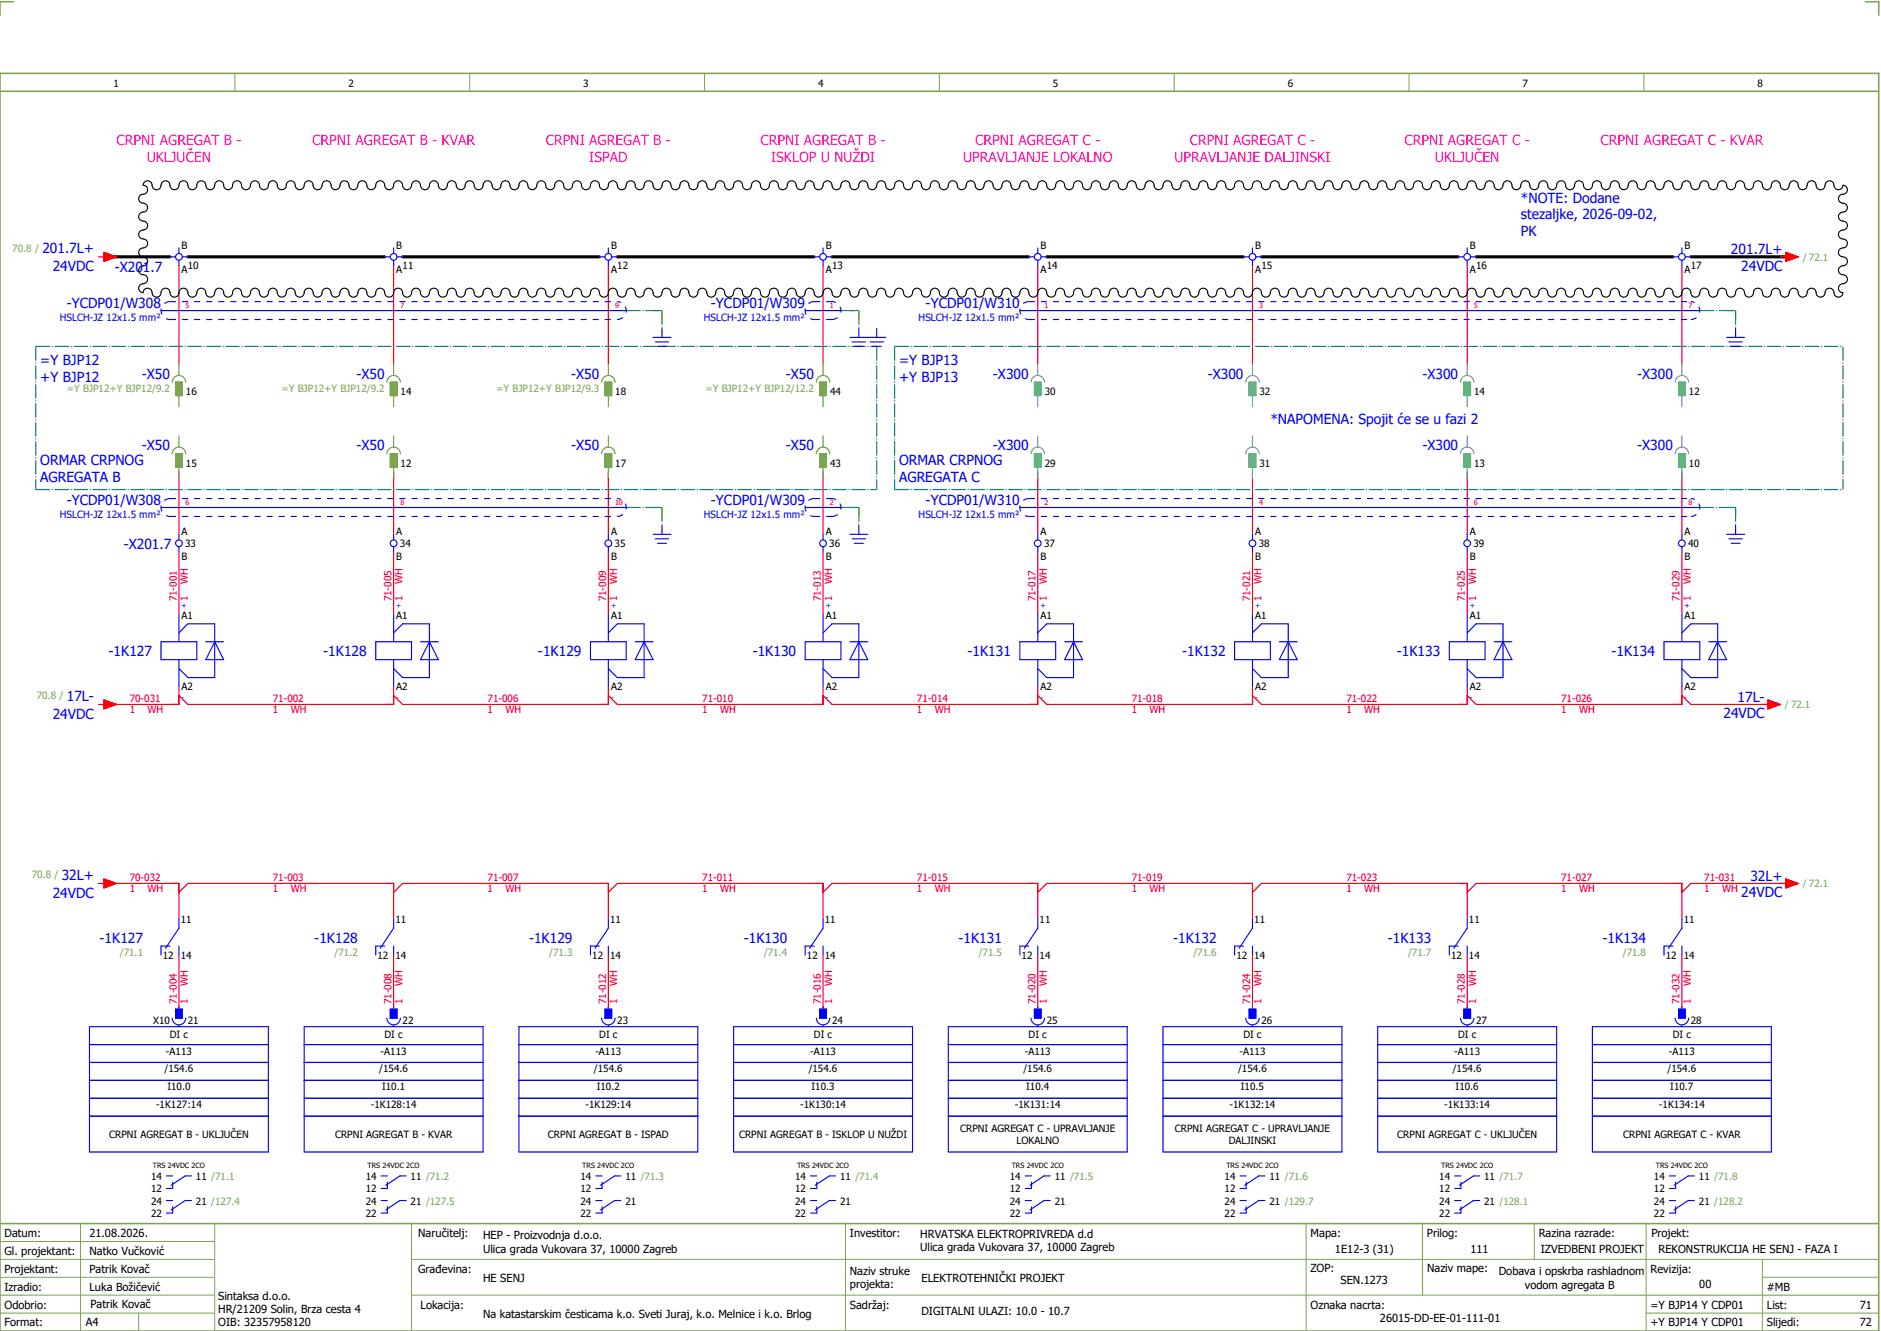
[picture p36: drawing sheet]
<svg xmlns="http://www.w3.org/2000/svg" width="421mm" height="297mm" viewBox="0 0 421 297" stroke-linecap="round" stroke-linejoin="round" font-family="sans-serif">
<defs><g id="words">
<g font-size="3.1" fill="#f0f">
<text x="26" y="32.5">CRPNI AGREGAT B -</text>
<text x="69.8" y="32.5">CRPNI AGREGAT B - KVAR</text>
<text x="122" y="32.5">CRPNI AGREGAT B -</text>
<text x="170" y="32.5">CRPNI AGREGAT B -</text>
<text x="218" y="32.5">CRPNI AGREGAT C -</text>
<text x="266" y="32.5">CRPNI AGREGAT C -</text>
<text x="314" y="32.5">CRPNI AGREGAT C -</text>
<text x="357.8" y="32.5">CRPNI AGREGAT C - KVAR</text>
<text x="32.8" y="36.3">UKLJUČEN</text>
<text x="131.7" y="36.3">ISPAD</text>
<text x="172.4" y="36.3">ISKLOP U NUŽDI</text>
<text x="215.3" y="36.3">UPRAVLJANJE LOKALNO</text>
<text x="262.5" y="36.3">UPRAVLJANJE DALJINSKI</text>
<text x="320.8" y="36.3">UKLJUČEN</text>
</g>
<g font-size="3.1" fill="#00f">
<text x="340" y="45.3">*NOTE: Dodane</text>
<text x="340" y="49">stezaljke, 2026-09-02,</text>
<text x="340" y="52.8">PK</text>
<text x="9.5" y="56.6">201.7L+</text>
<text x="387" y="56.8">201.7L+</text>
<text x="11.8" y="60.6">24VDC</text>
<text x="25.6" y="60.7">-X201.7</text>
<text x="389.3" y="60.5">24VDC</text>
<text x="14.9" y="68.8">-YCDP01/W308</text>
<text x="158.9" y="68.8">-YCDP01/W309</text>
<text x="206.9" y="68.8">-YCDP01/W310</text>
<text x="9" y="81.5">=Y BJP12</text>
<text x="201" y="81.5">=Y BJP13</text>
<text x="9" y="85.3">+Y BJP12</text>
<text x="31.7" y="84.6">-X50</text>
<text x="79.7" y="84.6">-X50</text>
<text x="127.7" y="84.6">-X50</text>
<text x="175.7" y="84.6">-X50</text>
<text x="201" y="85.3">+Y BJP13</text>
<text x="222" y="84.6">-X300</text>
<text x="270" y="84.6">-X300</text>
<text x="318" y="84.6">-X300</text>
<text x="366" y="84.6">-X300</text>
<text x="284" y="94.8">*NAPOMENA: Spojit će se u fazi 2</text>
<text x="31.7" y="100.6">-X50</text>
<text x="79.7" y="100.6">-X50</text>
<text x="127.7" y="100.6">-X50</text>
<text x="175.7" y="100.6">-X50</text>
<text x="222" y="100.6">-X300</text>
<text x="318" y="100.6">-X300</text>
<text x="366" y="100.6">-X300</text>
<text x="9" y="104">ORMAR CRPNOG</text>
<text x="9" y="107.8">AGREGATA B</text>
<text x="201" y="104">ORMAR CRPNOG</text>
<text x="201" y="107.8">AGREGATA C</text>
<text x="14.9" y="112.8">-YCDP01/W308</text>
<text x="158.9" y="112.8">-YCDP01/W309</text>
<text x="206.9" y="112.8">-YCDP01/W310</text>
<text x="27.6" y="122.6">-X201.7</text>
<text x="24.3" y="146.6">-1K127</text>
<text x="72.3" y="146.6">-1K128</text>
<text x="120.3" y="146.6">-1K129</text>
<text x="168.3" y="146.6">-1K130</text>
<text x="216.3" y="146.6">-1K131</text>
<text x="264.3" y="146.6">-1K132</text>
<text x="312.3" y="146.6">-1K133</text>
<text x="360.3" y="146.6">-1K134</text>
<text x="11.8" y="160.6">24VDC</text>
<text x="14.9" y="156.6">17L-</text>
<text x="385.3" y="160.5">24VDC</text>
<text x="388.4" y="156.8">17L-</text>
<text x="13.8" y="196.6">32L+</text>
<text x="391.3" y="196.8">32L+</text>
<text x="11.8" y="200.6">24VDC</text>
<text x="389.3" y="200.5">24VDC</text>
<text x="22.3" y="210.6">-1K127</text>
<text x="70.3" y="210.6">-1K128</text>
<text x="118.3" y="210.6">-1K129</text>
<text x="166.3" y="210.6">-1K130</text>
<text x="214.3" y="210.6">-1K131</text>
<text x="262.3" y="210.6">-1K132</text>
<text x="310.3" y="210.6">-1K133</text>
<text x="358.3" y="210.6">-1K134</text>
</g>
<g font-size="2.5">
<text x="1" y="276.4">Datum:</text>
<text x="1" y="280.4">Gl. projektant:</text>
<text x="20" y="276.4">21.08.2026.</text>
<text x="20" y="280.4">Natko Vučković</text>
<text x="93.5" y="276.4">Naručitelj:</text>
<text x="108" y="276.9">HEP - Proizvodnja d.o.o.</text>
<text x="108" y="279.9">Ulica grada Vukovara 37, 10000 Zagreb</text>
<text x="190" y="276.4">Investitor:</text>
<text x="205.7" y="276.6">HRVATSKA ELEKTROPRIVREDA d.d</text>
<text x="205.7" y="279.6">Ulica grada Vukovara 37, 10000 Zagreb</text>
<text x="293" y="276.4">Mapa:</text>
<text x="298.4" y="279.9">1E12-3 (31)</text>
<text x="319" y="276.4">Prilog:</text>
<text x="328.7" y="279.9">111</text>
<text x="344" y="276.4">Razina razrade:</text>
<text x="344.4" y="279.9">IZVEDBENI PROJEKT</text>
<text x="369.2" y="276.3">Projekt:</text>
<text x="370.8" y="279.9">REKONSTRUKCIJA HE SENJ - FAZA I</text>
<text x="1" y="284.4">Projektant:</text>
<text x="20" y="284.4">Patrik Kovač</text>
<text x="93.5" y="284.4">Građevina:</text>
<text x="108" y="286.4">HE SENJ</text>
<text x="190" y="284.9">Naziv struke</text>
<text x="190" y="287.9">projekta:</text>
<text x="206" y="286.5">ELEKTROTEHNIČKI PROJEKT</text>
<text x="293" y="284.3">ZOP:</text>
<text x="299.7" y="286.9">SEN.1273</text>
<text x="319" y="284.3">Naziv mape:</text>
<text x="335.1" y="285">Dobava i opskrba rashladnom</text>
<text x="340.9" y="288">vodom agregata B</text>
<text x="369" y="284.4">Revizija:</text>
<text x="379.9" y="287.9">00</text>
<text x="1" y="288.4">Izradio:</text>
<text x="1" y="292.4">Odobrio:</text>
<text x="20" y="288.4">Luka Božičević</text>
<text x="20.2" y="292.3">Patrik Kovač</text>
<text x="48.8" y="290.4">Sintaksa d.o.o.</text>
<text x="48.8" y="293.4">HR/21209 Solin, Brza cesta 4</text>
<text x="94" y="292.4">Lokacija:</text>
<text x="190" y="292.4">Sadržaj:</text>
<text x="206" y="293.9">DIGITALNI ULAZI: 10.0 - 10.7</text>
<text x="293" y="292.4">Oznaka nacrta:</text>
<text x="369" y="292.4">=Y BJP14 Y CDP01</text>
<text x="395" y="292.4">List:</text>
<text x="395" y="288.4">#MB</text>
<text x="415.8" y="292.4">71</text>
<text x="1" y="296.4">Format:</text>
<text x="19.2" y="296.4">A4</text>
<text x="48.8" y="296.4">OIB: 32357958120</text>
<text x="108" y="294.4">Na katastarskim česticama k.o. Sveti Juraj, k.o. Melnice i k.o. Brlog</text>
<text x="308.5" y="295.4">26015-DD-EE-01-111-01</text>
<text x="369" y="296.4">+Y BJP14 Y CDP01</text>
<text x="395" y="296.4">Slijedi:</text>
<text x="415.8" y="296.4">72</text>
</g>
<g font-size="2.2">
<text x="25.4" y="19.4">1</text>
<text x="77.9" y="19.4">2</text>
<text x="130.4" y="19.4">3</text>
<text x="182.9" y="19.4">4</text>
<text x="235.4" y="19.4">5</text>
<text x="287.9" y="19.4">6</text>
<text x="340.4" y="19.4">7</text>
<text x="392.9" y="19.4">8</text>
<text x="40.6" y="55.5">B</text>
<text x="88.6" y="55.5">B</text>
<text x="136.6" y="55.5">B</text>
<text x="184.6" y="55.5">B</text>
<text x="232.6" y="55.5">B</text>
<text x="280.6" y="55.5">B</text>
<text x="328.6" y="55.5">B</text>
<text x="376.6" y="55.5">B</text>
<text x="40.6" y="60.9">A</text>
<text x="42" y="60">10</text>
<text x="88.6" y="60.9">A</text>
<text x="90" y="60">11</text>
<text x="136.6" y="60.9">A</text>
<text x="138" y="60">12</text>
<text x="184.6" y="60.9">A</text>
<text x="186" y="60">13</text>
<text x="232.6" y="60.9">A</text>
<text x="234" y="60">14</text>
<text x="280.6" y="60.9">A</text>
<text x="282" y="60">15</text>
<text x="328.6" y="60.9">A</text>
<text x="330" y="60">16</text>
<text x="376.6" y="60.9">A</text>
<text x="378" y="60">17</text>
<text x="41.6" y="88.3">16</text>
<text x="89.6" y="88.3">14</text>
<text x="137.6" y="88.3">18</text>
<text x="185.6" y="88.3">44</text>
<text x="233.6" y="88.3">30</text>
<text x="281.6" y="88.3">32</text>
<text x="329.6" y="88.3">14</text>
<text x="377.6" y="88.3">12</text>
<text x="41.6" y="104.3">15</text>
<text x="89.6" y="104.3">12</text>
<text x="137.6" y="104.3">17</text>
<text x="185.6" y="104.3">43</text>
<text x="233.6" y="104.3">29</text>
<text x="281.6" y="104.3">31</text>
<text x="329.6" y="104.3">13</text>
<text x="377.6" y="104.3">10</text>
<text x="40.6" y="119.5">A</text>
<text x="88.6" y="119.5">A</text>
<text x="136.6" y="119.5">A</text>
<text x="184.6" y="119.5">A</text>
<text x="232.6" y="119.5">A</text>
<text x="280.6" y="119.5">A</text>
<text x="328.6" y="119.5">A</text>
<text x="376.6" y="119.5">A</text>
<text x="40.6" y="125">B</text>
<text x="41.4" y="122.3">33</text>
<text x="88.6" y="125">B</text>
<text x="89.4" y="122.3">34</text>
<text x="136.6" y="125">B</text>
<text x="137.4" y="122.3">35</text>
<text x="184.6" y="125">B</text>
<text x="185.4" y="122.3">36</text>
<text x="232.6" y="125">B</text>
<text x="233.4" y="122.3">37</text>
<text x="280.6" y="125">B</text>
<text x="281.4" y="122.3">38</text>
<text x="328.6" y="125">B</text>
<text x="329.4" y="122.3">39</text>
<text x="376.6" y="125">B</text>
<text x="377.4" y="122.3">40</text>
<text x="40.6" y="138.3">A1</text>
<text x="88.6" y="138.3">A1</text>
<text x="136.6" y="138.3">A1</text>
<text x="184.6" y="138.3">A1</text>
<text x="232.6" y="138.3">A1</text>
<text x="280.6" y="138.3">A1</text>
<text x="328.6" y="138.3">A1</text>
<text x="376.6" y="138.3">A1</text>
<text x="40.6" y="154.2">A2</text>
<text x="88.6" y="154.2">A2</text>
<text x="136.6" y="154.2">A2</text>
<text x="184.6" y="154.2">A2</text>
<text x="232.6" y="154.2">A2</text>
<text x="280.6" y="154.2">A2</text>
<text x="328.6" y="154.2">A2</text>
<text x="376.6" y="154.2">A2</text>
<text x="40.4" y="206.3">11</text>
<text x="88.4" y="206.3">11</text>
<text x="136.4" y="206.3">11</text>
<text x="184.4" y="206.3">11</text>
<text x="232.4" y="206.3">11</text>
<text x="280.4" y="206.3">11</text>
<text x="328.4" y="206.3">11</text>
<text x="376.4" y="206.3">11</text>
<text x="36.4" y="214.2">12</text>
<text x="40.4" y="214.2">14</text>
<text x="84.4" y="214.2">12</text>
<text x="88.4" y="214.2">14</text>
<text x="132.4" y="214.2">12</text>
<text x="136.4" y="214.2">14</text>
<text x="180.4" y="214.2">12</text>
<text x="184.4" y="214.2">14</text>
<text x="228.4" y="214.2">12</text>
<text x="232.4" y="214.2">14</text>
<text x="276.4" y="214.2">12</text>
<text x="280.4" y="214.2">14</text>
<text x="324.4" y="214.2">12</text>
<text x="328.4" y="214.2">14</text>
<text x="372.4" y="214.2">12</text>
<text x="376.4" y="214.2">14</text>
<text x="34.3" y="228.7">X10</text>
<text x="38" y="231.8">DI c</text>
<text x="42" y="228.7">21</text>
<text x="86" y="231.8">DI c</text>
<text x="90" y="228.7">22</text>
<text x="134" y="231.8">DI c</text>
<text x="138" y="228.7">23</text>
<text x="182" y="231.8">DI c</text>
<text x="186" y="228.7">24</text>
<text x="230" y="231.8">DI c</text>
<text x="234" y="228.7">25</text>
<text x="278" y="231.8">DI c</text>
<text x="282" y="228.7">26</text>
<text x="326" y="231.8">DI c</text>
<text x="330" y="228.7">27</text>
<text x="374" y="231.8">DI c</text>
<text x="378" y="228.7">28</text>
<text x="36.8" y="239.6">/154.6</text>
<text x="37.1" y="235.6">-A113</text>
<text x="84.8" y="239.6">/154.6</text>
<text x="85.1" y="235.6">-A113</text>
<text x="132.8" y="239.6">/154.6</text>
<text x="133.1" y="235.6">-A113</text>
<text x="180.8" y="239.6">/154.6</text>
<text x="181.1" y="235.6">-A113</text>
<text x="228.8" y="239.6">/154.6</text>
<text x="229.1" y="235.6">-A113</text>
<text x="276.8" y="239.6">/154.6</text>
<text x="277.1" y="235.6">-A113</text>
<text x="324.8" y="239.6">/154.6</text>
<text x="325.1" y="235.6">-A113</text>
<text x="372.8" y="239.6">/154.6</text>
<text x="373.1" y="235.6">-A113</text>
<text x="37.4" y="243.6">I10.0</text>
<text x="85.4" y="243.6">I10.1</text>
<text x="133.4" y="243.6">I10.2</text>
<text x="181.4" y="243.6">I10.3</text>
<text x="229.4" y="243.6">I10.4</text>
<text x="277.4" y="243.6">I10.5</text>
<text x="325.4" y="243.6">I10.6</text>
<text x="373.4" y="243.6">I10.7</text>
<text x="34.9" y="247.6">-1K127:14</text>
<text x="82.9" y="247.6">-1K128:14</text>
<text x="130.9" y="247.6">-1K129:14</text>
<text x="178.9" y="247.6">-1K130:14</text>
<text x="226.9" y="247.6">-1K131:14</text>
<text x="274.9" y="247.6">-1K132:14</text>
<text x="322.9" y="247.6">-1K133:14</text>
<text x="370.9" y="247.6">-1K134:14</text>
<text x="24.4" y="254.3">CRPNI AGREGAT B - UKLJUČEN</text>
<text x="74.9" y="254.3">CRPNI AGREGAT B - KVAR</text>
<text x="122.5" y="254.3">CRPNI AGREGAT B - ISPAD</text>
<text x="165.2" y="254.3">CRPNI AGREGAT B - ISKLOP U NUŽDI</text>
<text x="214.7" y="252.9">CRPNI AGREGAT C - UPRAVLJANJE</text>
<text x="227.2" y="255.6">LOKALNO</text>
<text x="262.7" y="252.9">CRPNI AGREGAT C - UPRAVLJANJE</text>
<text x="274.7" y="255.6">DALJINSKI</text>
<text x="312.4" y="254.3">CRPNI AGREGAT C - UKLJUČEN</text>
<text x="362.9" y="254.3">CRPNI AGREGAT C - KVAR</text>
<text x="33.8" y="263.6">14</text>
<text x="43.8" y="263.6">11 /71.1</text>
<text x="81.8" y="263.6">14</text>
<text x="91.8" y="263.6">11 /71.2</text>
<text x="129.8" y="263.6">14</text>
<text x="139.8" y="263.6">11 /71.3</text>
<text x="177.8" y="263.6">14</text>
<text x="187.8" y="263.6">11 /71.4</text>
<text x="225.8" y="263.6">14</text>
<text x="235.8" y="263.6">11 /71.5</text>
<text x="273.8" y="263.6">14</text>
<text x="283.8" y="263.6">11 /71.6</text>
<text x="321.8" y="263.6">14</text>
<text x="331.8" y="263.6">11 /71.7</text>
<text x="369.8" y="263.6">14</text>
<text x="379.8" y="263.6">11 /71.8</text>
<text x="33.8" y="266.4">12</text>
<text x="33.8" y="269.1">24</text>
<text x="43.8" y="269.1">21 /127.4</text>
<text x="81.8" y="266.4">12</text>
<text x="81.8" y="269.1">24</text>
<text x="91.8" y="269.1">21 /127.5</text>
<text x="129.8" y="266.4">12</text>
<text x="129.8" y="269.1">24</text>
<text x="139.8" y="269.1">21</text>
<text x="177.8" y="266.4">12</text>
<text x="177.8" y="269.1">24</text>
<text x="187.8" y="269.1">21</text>
<text x="225.8" y="266.4">12</text>
<text x="225.8" y="269.1">24</text>
<text x="235.8" y="269.1">21</text>
<text x="273.8" y="266.4">12</text>
<text x="273.8" y="269.1">24</text>
<text x="283.8" y="269.1">21 /129.7</text>
<text x="321.8" y="266.4">12</text>
<text x="321.8" y="269.1">24</text>
<text x="331.8" y="269.1">21 /128.1</text>
<text x="369.8" y="266.4">12</text>
<text x="369.8" y="269.1">24</text>
<text x="379.8" y="269.1">21 /128.2</text>
<text x="33.8" y="271.9">22</text>
<text x="81.8" y="271.9">22</text>
<text x="129.8" y="271.9">22</text>
<text x="177.8" y="271.9">22</text>
<text x="225.8" y="271.9">22</text>
<text x="273.8" y="271.9">22</text>
<text x="321.8" y="271.9">22</text>
<text x="369.8" y="271.9">22</text>
</g>
<g font-size="2.2" fill="#7ca552">
<text x="2.8" y="56.3">70.8 /</text>
<text x="403" y="58.3">/ 72.1</text>
<text x="15" y="87.5">=Y BJP12+Y BJP12/9.2</text>
<text x="63" y="87.5">=Y BJP12+Y BJP12/9.2</text>
<text x="111" y="87.5">=Y BJP12+Y BJP12/9.3</text>
<text x="157.7" y="87.5">=Y BJP12+Y BJP12/12.2</text>
<text x="8.2" y="156.3">70.8 /</text>
<text x="399" y="158.3">/ 72.1</text>
<text x="7.1" y="196.3">70.8 /</text>
<text x="403" y="198.3">/ 72.1</text>
<text x="26.8" y="213.5">/71.1</text>
<text x="74.8" y="213.5">/71.2</text>
<text x="122.8" y="213.5">/71.3</text>
<text x="170.8" y="213.5">/71.4</text>
<text x="218.8" y="213.5">/71.5</text>
<text x="266.8" y="213.5">/71.6</text>
<text x="314.8" y="213.5">/71.7</text>
<text x="362.8" y="213.5">/71.8</text>
</g>
<g font-size="2.2" fill="#00f">
<text x="13.4" y="71.6">HSLCH-JZ 12x1.5 mm²</text>
<text x="157.4" y="71.6">HSLCH-JZ 12x1.5 mm²</text>
<text x="205.4" y="71.6">HSLCH-JZ 12x1.5 mm²</text>
<text x="13.4" y="115.6">HSLCH-JZ 12x1.5 mm²</text>
<text x="157.4" y="115.6">HSLCH-JZ 12x1.5 mm²</text>
<text x="205.4" y="115.6">HSLCH-JZ 12x1.5 mm²</text>
</g>
<g font-size="2.2" fill="#f00">
<text x="42" y="130.4" transform="rotate(-90 42 130.4)">WH</text>
<text x="90" y="130.4" transform="rotate(-90 90 130.4)">WH</text>
<text x="138" y="130.4" transform="rotate(-90 138 130.4)">WH</text>
<text x="186" y="130.4" transform="rotate(-90 186 130.4)">WH</text>
<text x="234" y="130.4" transform="rotate(-90 234 130.4)">WH</text>
<text x="282" y="130.4" transform="rotate(-90 282 130.4)">WH</text>
<text x="330" y="130.4" transform="rotate(-90 330 130.4)">WH</text>
<text x="378" y="130.4" transform="rotate(-90 378 130.4)">WH</text>
<text x="39.5" y="134.4" transform="rotate(-90 39.5 134.4)">71-001</text>
<text x="42" y="134.4" transform="rotate(-90 42 134.4)">1</text>
<text x="87.5" y="134.4" transform="rotate(-90 87.5 134.4)">71-005</text>
<text x="90" y="134.4" transform="rotate(-90 90 134.4)">1</text>
<text x="135.5" y="134.4" transform="rotate(-90 135.5 134.4)">71-009</text>
<text x="138" y="134.4" transform="rotate(-90 138 134.4)">1</text>
<text x="183.5" y="134.4" transform="rotate(-90 183.5 134.4)">71-013</text>
<text x="186" y="134.4" transform="rotate(-90 186 134.4)">1</text>
<text x="231.5" y="134.4" transform="rotate(-90 231.5 134.4)">71-017</text>
<text x="234" y="134.4" transform="rotate(-90 234 134.4)">1</text>
<text x="279.5" y="134.4" transform="rotate(-90 279.5 134.4)">71-021</text>
<text x="282" y="134.4" transform="rotate(-90 282 134.4)">1</text>
<text x="327.5" y="134.4" transform="rotate(-90 327.5 134.4)">71-025</text>
<text x="330" y="134.4" transform="rotate(-90 330 134.4)">1</text>
<text x="375.5" y="134.4" transform="rotate(-90 375.5 134.4)">71-029</text>
<text x="378" y="134.4" transform="rotate(-90 378 134.4)">1</text>
<text x="29" y="156.9">70-031</text>
<text x="29" y="159.4">1</text>
<text x="33" y="159.4">WH</text>
<text x="61" y="156.9">71-002</text>
<text x="61" y="159.4">1</text>
<text x="65" y="159.4">WH</text>
<text x="109" y="156.9">71-006</text>
<text x="109" y="159.4">1</text>
<text x="113" y="159.4">WH</text>
<text x="157" y="156.9">71-010</text>
<text x="157" y="159.4">1</text>
<text x="161" y="159.4">WH</text>
<text x="205" y="156.9">71-014</text>
<text x="205" y="159.4">1</text>
<text x="209" y="159.4">WH</text>
<text x="253" y="156.9">71-018</text>
<text x="253" y="159.4">1</text>
<text x="257" y="159.4">WH</text>
<text x="301" y="156.9">71-022</text>
<text x="301" y="159.4">1</text>
<text x="305" y="159.4">WH</text>
<text x="349" y="156.9">71-026</text>
<text x="349" y="159.4">1</text>
<text x="353" y="159.4">WH</text>
<text x="29" y="196.9">70-032</text>
<text x="61" y="196.9">71-003</text>
<text x="109" y="196.9">71-007</text>
<text x="157" y="196.9">71-011</text>
<text x="205" y="196.9">71-015</text>
<text x="253" y="196.9">71-019</text>
<text x="301" y="196.9">71-023</text>
<text x="349" y="196.9">71-027</text>
<text x="381" y="196.9">71-031</text>
<text x="29" y="199.4">1</text>
<text x="33" y="199.4">WH</text>
<text x="61" y="199.4">1</text>
<text x="65" y="199.4">WH</text>
<text x="109" y="199.4">1</text>
<text x="113" y="199.4">WH</text>
<text x="157" y="199.4">1</text>
<text x="161" y="199.4">WH</text>
<text x="205" y="199.4">1</text>
<text x="209" y="199.4">WH</text>
<text x="253" y="199.4">1</text>
<text x="257" y="199.4">WH</text>
<text x="301" y="199.4">1</text>
<text x="305" y="199.4">WH</text>
<text x="349" y="199.4">1</text>
<text x="353" y="199.4">WH</text>
<text x="381" y="199.4">1</text>
<text x="385" y="199.4">WH</text>
<text x="42" y="220.4" transform="rotate(-90 42 220.4)">WH</text>
<text x="90" y="220.4" transform="rotate(-90 90 220.4)">WH</text>
<text x="138" y="220.4" transform="rotate(-90 138 220.4)">WH</text>
<text x="186" y="220.4" transform="rotate(-90 186 220.4)">WH</text>
<text x="234" y="220.4" transform="rotate(-90 234 220.4)">WH</text>
<text x="282" y="220.4" transform="rotate(-90 282 220.4)">WH</text>
<text x="330" y="220.4" transform="rotate(-90 330 220.4)">WH</text>
<text x="378" y="220.4" transform="rotate(-90 378 220.4)">WH</text>
<text x="39.5" y="224.4" transform="rotate(-90 39.5 224.4)">71-004</text>
<text x="42" y="224.4" transform="rotate(-90 42 224.4)">1</text>
<text x="87.5" y="224.4" transform="rotate(-90 87.5 224.4)">71-008</text>
<text x="90" y="224.4" transform="rotate(-90 90 224.4)">1</text>
<text x="135.5" y="224.4" transform="rotate(-90 135.5 224.4)">71-012</text>
<text x="138" y="224.4" transform="rotate(-90 138 224.4)">1</text>
<text x="183.5" y="224.4" transform="rotate(-90 183.5 224.4)">71-016</text>
<text x="186" y="224.4" transform="rotate(-90 186 224.4)">1</text>
<text x="231.5" y="224.4" transform="rotate(-90 231.5 224.4)">71-020</text>
<text x="234" y="224.4" transform="rotate(-90 234 224.4)">1</text>
<text x="279.5" y="224.4" transform="rotate(-90 279.5 224.4)">71-024</text>
<text x="282" y="224.4" transform="rotate(-90 282 224.4)">1</text>
<text x="327.5" y="224.4" transform="rotate(-90 327.5 224.4)">71-028</text>
<text x="330" y="224.4" transform="rotate(-90 330 224.4)">1</text>
<text x="375.5" y="224.4" transform="rotate(-90 375.5 224.4)">71-032</text>
<text x="378" y="224.4" transform="rotate(-90 378 224.4)">1</text>
</g>
<g font-size="1.6" fill="#f00">
<text x="41.5" y="68.9">5</text>
<text x="89.5" y="68.9">7</text>
<text x="137.5" y="68.9">9</text>
<text x="185.5" y="68.9">1</text>
<text x="233.5" y="68.9">1</text>
<text x="281.5" y="68.9">3</text>
<text x="329.5" y="68.9">5</text>
<text x="377.5" y="68.9">7</text>
<text x="41.5" y="112.9">6</text>
<text x="89.5" y="112.9">8</text>
<text x="137.5" y="112.9">10</text>
<text x="185.5" y="112.9">2</text>
<text x="233.5" y="112.9">2</text>
<text x="281.5" y="112.9">4</text>
<text x="329.5" y="112.9">6</text>
<text x="377.5" y="112.9">8</text>
</g>
<g font-size="1.6" fill="#00f">
<text x="40.6" y="135.8">+</text>
<text x="88.6" y="135.8">+</text>
<text x="136.6" y="135.8">+</text>
<text x="184.6" y="135.8">+</text>
<text x="232.6" y="135.8">+</text>
<text x="280.6" y="135.8">+</text>
<text x="328.6" y="135.8">+</text>
<text x="376.6" y="135.8">+</text>
<text x="40.6" y="156.3">-</text>
<text x="88.6" y="156.3">-</text>
<text x="136.6" y="156.3">-</text>
<text x="184.6" y="156.3">-</text>
<text x="232.6" y="156.3">-</text>
<text x="280.6" y="156.3">-</text>
<text x="328.6" y="156.3">-</text>
<text x="376.6" y="156.3">-</text>
</g>
<g font-size="1.6">
<text x="34.2" y="261.1">TRS 24VDC 2CO</text>
<text x="82.2" y="261.1">TRS 24VDC 2CO</text>
<text x="130.2" y="261.1">TRS 24VDC 2CO</text>
<text x="178.2" y="261.1">TRS 24VDC 2CO</text>
<text x="226.2" y="261.1">TRS 24VDC 2CO</text>
<text x="274.2" y="261.1">TRS 24VDC 2CO</text>
<text x="322.2" y="261.1">TRS 24VDC 2CO</text>
<text x="370.2" y="261.1">TRS 24VDC 2CO</text>
</g>
</g></defs>
<path d="M0 16.4h420v281h-420zM3 .4h-3v3M417 .4h3v3M0 20.4h420M0 273.4h420" fill="none" stroke="#7ca552" stroke-width=".35"/>
<g fill="none" stroke="#7ca552" stroke-width=".22">
<path d="M52.5 16.4v4M105 16.4v4M157.5 16.4v4M210 16.4v4M262.5 16.4v4M315 16.4v4M367.5 16.4v4M0 277.4h48M18 273.4v24M48 273.4v24M92 273.4v24M189 273.4v24"/>
<path d="M292 273.4v23.8M318 273.4v16M343 273.4v8M368 273.4v23.8M0 281.4h48M0 285.4h47.8M0 293.4h47.8M31 293.4v4M47.8 289.4h-47.8M92 281.4h328M92 289.4h328M368 293.4h52"/>
<path d="M394 285.4h26M394 281.4v15.8"/>
</g>
<g fill="none" stroke="#f00" stroke-width=".25">
<path d="M22 57.4h1.2M23.2 56.4l2.8 1-2.8 1zM40 59.4v22M88 59.4v22M136 59.4v22M184 59.4v22M232 59.4v22M280 59.4v22M328 59.4v22M376 59.4v22M398 57.4h1.2M399.2 56.4l2.8 1-2.8 1z"/>
<path d="M40 105.4v14M88 105.4v14M136 105.4v14M184 105.4v14M232 105.4v14M280 105.4v14M328 105.4v14M376 105.4v14M40 123.4v14M88 123.4v14M136 123.4v14M184 123.4v14"/>
<path d="M232 123.4v14M280 123.4v14M328 123.4v14M376 123.4v14M22 157.4h1.2M23.2 156.4l2.8 1-2.8 1zM40 153.4v4h-16M88 153.4v4h-46l-2-2M136 153.4v4h-46l-2-2M184 153.4v4h-46l-2-2M232 153.4v4h-46l-2-2M280 153.4v4h-46l-2-2"/>
<path d="M328 153.4v4h-46l-2-2M376 153.4v4h-46l-2-2M376 155.4l2 2h18M395.2 156.4l2.8 1-2.8 1zM22 197.4h1.2M23.2 196.4l2.8 1-2.8 1zM24 197.4h16v8M40 199.4l2-2h46v8M88 199.4l2-2h46v8M136 199.4l2-2h46v8M184 199.4l2-2h46v8M232 199.4l2-2h46v8"/>
<path d="M280 199.4l2-2h46v8M328 199.4l2-2h46v8M399.2 196.4l2.8 1-2.8 1zM400 197.4h-22l-2 2M40 213.4v12M88 213.4v12M136 213.4v12M184 213.4v12M232 213.4v12M280 213.4v12M328 213.4v12M376 213.4v12"/>
</g>
<g fill="none" stroke="#00be00" stroke-width=".25" stroke-dasharray="3.2 .4 .3 .4" stroke-linecap="butt">
<path d="M140 69.4h8M146 69.4h2M148 69.4v4M148 69.4v2M188 69.4h4M190 69.4h2M192 69.4v4M192 69.4v2M380 69.4h8M386 69.4h2M388 69.4v4M388 69.4v2"/>
<path d="M140 113.4h8M146 113.4h2M148 113.4v4M148 113.4v2M188 113.4h4M190 113.4h2M192 113.4v4M192 113.4v2M380 113.4h8M386 113.4h2M388 113.4v4M388 113.4v2"/>
</g>
<path d="M24 57.4h14M42 57.4h44M90 57.4h44M138 57.4h44M186 57.4h44M234 57.4h44M282 57.4h44M330 57.4h44M378 57.4h22" fill="none" stroke="#000" stroke-width=".7"/>
<path d="M32.3 40.7a1.09 1.09 0 0 1 1.3-.1 1.09 1.09 0 0 1 .5 1.2 1 1 0 0 0 1.1 .6 1 1 0 0 0 .8-1 1 1 0 0 1 1-1 1 1 0 0 1 1 1 1 1 0 0 0 1 1 1 1 0 0 0 1-1 1 1 0 0 1 1-1 1 1 0 0 1 1 1 1 1 0 0 0 1 1 1 1 0 0 0 1-1 1 1 0 0 1 1-1 1 1 0 0 1 1 1 1 1 0 0 0 1 1 1 1 0 0 0 1-1 1 1 0 0 1 1-1 1 1 0 0 1 1 1 1 1 0 0 0 1 1 1 1 0 0 0 1-1 1 1 0 0 1 1-1 1 1 0 0 1 1 1 1 1 0 0 0 1 1 1 1 0 0 0 1-1 1 1 0 0 1 1-1 1 1 0 0 1 1 1 1 1 0 0 0 1 1 1 1 0 0 0 1-1 1 1 0 0 1 1-1 1 1 0 0 1 1 1 1 1 0 0 0 1 1 1 1 0 0 0 1-1 1 1 0 0 1 1-1 1 1 0 0 1 1 1 1 1 0 0 0 1 1 1 1 0 0 0 1-1 1 1 0 0 1 1-1 1 1 0 0 1 1 1 1 1 0 0 0 1 1 1 1 0 0 0 1-1 1 1 0 0 1 1-1 1 1 0 0 1 1 1 1 1 0 0 0 1 1 1 1 0 0 0 1-1 1 1 0 0 1 1-1 1 1 0 0 1 1 1 1 1 0 0 0 1 1 1 1 0 0 0 1-1 1 1 0 0 1 1-1 1 1 0 0 1 1 1 1 1 0 0 0 1 1 1 1 0 0 0 1-1 1 1 0 0 1 1-1 1 1 0 0 1 1 1 1 1 0 0 0 1 1 1 1 0 0 0 1-1 1 1 0 0 1 1-1 1 1 0 0 1 1 1 1 1 0 0 0 1 1 1 1 0 0 0 1-1 1 1 0 0 1 1-1 1 1 0 0 1 1 1 1 1 0 0 0 1 1 1 1 0 0 0 1-1 1 1 0 0 1 1-1 1 1 0 0 1 1 1 1 1 0 0 0 1 1 1 1 0 0 0 1-1 1 1 0 0 1 1-1 1 1 0 0 1 1 1 1 1 0 0 0 1 1 1 1 0 0 0 1-1 1 1 0 0 1 1-1 1 1 0 0 1 1 1 1 1 0 0 0 1 1 1 1 0 0 0 1-1 1 1 0 0 1 1-1 1 1 0 0 1 1 1 1 1 0 0 0 1 1 1 1 0 0 0 1-1 1 1 0 0 1 1-1 1 1 0 0 1 1 1 1 1 0 0 0 1 1 1 1 0 0 0 1-1 1 1 0 0 1 1-1 1 1 0 0 1 1 1 1 1 0 0 0 1 1 1 1 0 0 0 1-1 1 1 0 0 1 1-1 1 1 0 0 1 1 1 1 1 0 0 0 1 1 1 1 0 0 0 1-1 1 1 0 0 1 1-1 1 1 0 0 1 1 1 1 1 0 0 0 1 1 1 1 0 0 0 1-1 1 1 0 0 1 1-1 1 1 0 0 1 1 1 1 1 0 0 0 1 1 1 1 0 0 0 1-1 1 1 0 0 1 1-1 1 1 0 0 1 1 1 1 1 0 0 0 1 1 1 1 0 0 0 1-1 1 1 0 0 1 1-1 1 1 0 0 1 1 1 1 1 0 0 0 1 1 1 1 0 0 0 1-1 1 1 0 0 1 1-1 1 1 0 0 1 1 1 1 1 0 0 0 1 1 1 1 0 0 0 1-1 1 1 0 0 1 1-1 1 1 0 0 1 1 1 1 1 0 0 0 1 1 1 1 0 0 0 1-1 1 1 0 0 1 1-1 1 1 0 0 1 1 1 1 1 0 0 0 1 1 1 1 0 0 0 1-1 1 1 0 0 1 1-1 1 1 0 0 1 1 1 1 1 0 0 0 1 1 1 1 0 0 0 1-1 1 1 0 0 1 1-1 1 1 0 0 1 1 1 1 1 0 0 0 1 1 1 1 0 0 0 1-1 1 1 0 0 1 1-1 1 1 0 0 1 1 1 1 1 0 0 0 1 1 1 1 0 0 0 1-1 1 1 0 0 1 1-1 1 1 0 0 1 1 1 1 1 0 0 0 1 1 1 1 0 0 0 1-1 1 1 0 0 1 1-1 1 1 0 0 1 1 1 1 1 0 0 0 1 1 1 1 0 0 0 1-1 1 1 0 0 1 1-1 1 1 0 0 1 1 1 1 1 0 0 0 1 1 1 1 0 0 0 1-1 1 1 0 0 1 1-1 1 1 0 0 1 1 1 1 1 0 0 0 1 1 1 1 0 0 0 1-1 1 1 0 0 1 1-1 1 1 0 0 1 1 1 1 1 0 0 0 1 1 1 1 0 0 0 1-1 1 1 0 0 1 1-1 1 1 0 0 1 1 1 1 1 0 0 0 1 1 1 1 0 0 0 1-1 1 1 0 0 1 1-1 1 1 0 0 1 1 1 1 1 0 0 0 1 1 1 1 0 0 0 1-1 1 1 0 0 1 1-1 1 1 0 0 1 1 1 1 1 0 0 0 1 1 1 1 0 0 0 1-1 1 1 0 0 1 1-1 1 1 0 0 1 1 1 1 1 0 0 0 1 1 1 1 0 0 0 1-1 1 1 0 0 1 1-1 1 1 0 0 1 1 1 1 1 0 0 0 1 1 1 1 0 0 0 1-1 1 1 0 0 1 1-1 1 1 0 0 1 1 1 1 1 0 0 0 1 1 1 1 0 0 0 1-1 1 1 0 0 1 1-1 1 1 0 0 1 1 1 1 1 0 0 0 1 1 1 1 0 0 0 1-1 1 1 0 0 1 1-1 1 1 0 0 1 1 1 1 1 0 0 0 1 1 1 1 0 0 0 1-1 1 1 0 0 1 1-1 1 1 0 0 1 1 1 1 1 0 0 0 1 1 1 1 0 0 0 1-1 1 1 0 0 1 1-1 1 1 0 0 1 1 1 1 1 0 0 0 1 1 1 1 0 0 0 1-1 1 1 0 0 1 1-1 1 1 0 0 1 1 1 1 1 0 0 0 1 1 1 1 0 0 0 1-1 1 1 0 0 1 1-1 1 1 0 0 1 1 1 1 1 0 0 0 1 1 1 1 0 0 0 1-1 1 1 0 0 1 1-1 1 1 0 0 1 1 1 1 1 0 0 0 1 1 1 1 0 0 0 1-1 1 1 0 0 1 1-1 1 1 0 0 1 1 1 1 1 0 0 0 1 1 1 1 0 0 0 1-1 1 1 0 0 1 1-1 1 1 0 0 1 1 1 1 1 0 0 0 1 1 1 1 0 0 0 1-1 1 1 0 0 1 1-1 1 1 0 0 1 1 1 1 1 0 0 0 1 1 1 1 0 0 0 1-1 1 1 0 0 1 1-1 1 1 0 0 1 1 1 1 1 0 0 0 1 1 1 1 0 0 0 1-1 1 1 0 0 1 1-1 1 1 0 0 1 1 1 1 1 0 0 0 1 1 1 1 0 0 0 1-1 1 1 0 0 1 1-1 1 1 0 0 1 1 1 1 1 0 0 0 1 1 1 1 0 0 0 1-1 1 1 0 0 1 1-1 1 1 0 0 1 1 1 1 1 0 0 0 1 1 1 1 0 0 0 1-1 1 1 0 0 1 1-1 1 1 0 0 1 1 1 1 1 0 0 0 1 1 1 1 0 0 0 1-1 1 1 0 0 1 1-1 1 1 0 0 1 1 1 1 1 0 0 0 1 1 1 1 0 0 0 1-1 1 1 0 0 1 1-1 1 1 0 0 1 1 1 1 1 0 0 0 1 1 1 1 0 0 0 1-1 1 1 0 0 1 1-1 1 1 0 0 1 1 1 1 1 0 0 0 1 1 1 1 0 0 0 1-1 1 1 0 0 1 1-1 1 1 0 0 1 1 1 1 1 0 0 0 1 1 1 1 0 0 0 1-1 1 1 0 0 1 1-1 1 1 0 0 1 1 1 1 1 0 0 0 1 1 1 1 0 0 0 1-1 1 1 0 0 1 1-1 1 1 0 0 1 1 1 1 1 0 0 0 1 1 1 1 0 0 0 1-1 1 1 0 0 1 1-1 1 1 0 0 1 1 1 1 1 0 0 0 1 1 1 1 0 0 0 1-1 1 1 0 0 1 1-1 1 1 0 0 1 1 1 1 1 0 0 0 1 1 1 1 0 0 0 1-1 1 1 0 0 1 1-1 1 1 0 0 1 1 1 1 1 0 0 0 1 1 1 1 0 0 0 1-1 1 1 0 0 1 1-1 1 1 0 0 1 1 1 1 1 0 0 0 1 1 1 1 0 0 0 1-1 1 1 0 0 1 1-1 1 1 0 0 1 1 1 1 1 0 0 0 1 1 1 1 0 0 0 1-1 1 1 0 0 1 1-1 1 1 0 0 1 1 1 1 1 0 0 0 1 1 1 1 0 0 0 1-1 1 1 0 0 1 1-1 1 1 0 0 1 1 1 1 1 0 0 0 1 1 1 1 0 0 0 1-1 1 1 0 0 1 1-1 1 1 0 0 1 1 1 1 1 0 0 0 1 1 1 1 0 0 0 1-1 1 1 0 0 1 1-1 1 1 0 0 1 1 1 1 1 0 0 0 1 1 1 1 0 0 0 1-1 1 1 0 0 1 1-1 1 1 0 0 1 1 1 1 1 0 0 0 1 1 1 1 0 0 0 1-1 1 1 0 0 1 1-1 1 1 0 0 1 1 1 1 1 0 0 0 1 1 1 1 0 0 0 1-1 1 1 0 0 1 1-1 1 1 0 0 1 1 1 1 1 0 0 0 1 1 1 1 0 0 0 1-1 1 1 0 0 1 1-1 1 1 0 0 1 1 1 1 1 0 0 0 1 1 1 1 0 0 0 1-1 1 1 0 0 1 1-1 1 1 0 0 1 1 1 1 1 0 0 0 1 1 1 1 0 0 0 1-1 1 1 0 0 1 1-1 1 1 0 0 1 1 1 1 1 0 0 0 1 1 1 1 0 0 0 1-1 1 1 0 0 1 1-1 1 1 0 0 1 1 1 1 1 0 0 0 1 1 1 1 0 0 0 1-1 1 1 0 0 1 1-1 1 1 0 0 1 1 1 1 1 0 0 0 1 1 1 1 0 0 0 1-1 1 1 0 0 1 1-1 1 1 0 0 1 1 1 1 1 0 0 0 1 1 1 1 0 0 0 1-1 1 1 0 0 1 1-1 1 1 0 0 1 1 1 1 1 0 0 0 1 1 1 1 0 0 0 1-1 1 1 0 0 1 1-1 1 1 0 0 1 1 1 1 1 0 0 0 1 1 1 1 0 0 0 1-1 1 1 0 0 1 1-1 1 1 0 0 1 1 1 1 1 0 0 0 1 1 1 1 0 0 0 1-1 1 1 0 0 1 1-1 1 1 0 0 1 1 1 1 1 0 0 0 1 1 1 1 0 0 0 1-1 1 1 0 0 1 1-1 1 1 0 0 1 1 1 1 1 0 0 0 1 1 1 1 0 0 0 1-1 1 1 0 0 1 1-1 1 1 0 0 1 1 1 1 1 0 0 0 1 1 1 1 0 0 0 1-1 1 1 0 0 1 1-1 1 1 0 0 1 1 1 1 1 0 0 0 1 1 1 1 0 0 0 1-1 1 1 0 0 1 1-1 1 1 0 0 1 1 1 1 1 0 0 0 1 1 1 1 0 0 0 1-1 1 1 0 0 1 1-1 1 1 0 0 1 1 1 1 1 0 0 0 1 1 1 1 0 0 0 1-1 1 1 0 0 1 1-1 1 1 0 0 1 1 1 1 1 0 0 0 1 1 1 1 0 0 0 1-1 1 1 0 0 1 1-1 1 1 0 0 1 1 1 1 1 0 0 0 1 1 1 1 0 0 0 1-1 1 1 0 0 1 1-1 1 1 0 0 1 1 1 1 1 0 0 0 1 1 1 1 0 0 0 1-1 1 1 0 0 1 1 1 1 1 0 0 1-1 1 1 1 0 0 0-1 1 1 1 0 0 0 1 1 1 1 0 0 1 1 1 1 1 0 0 1-1 1 1 1 0 0 0-1 1 1 1 0 0 0 1 1 1 1 0 0 1 1 1 1 1 0 0 1-1 1 1 1 0 0 0-1 1 1 1 0 0 0 1 1 1 1 0 0 1 1 1 1 1 0 0 1-1 1 1 1 0 0 0-1 1 1 1 0 0 0 1 1 1 1 0 0 1 1 1 1 1 0 0 1-1 1 1 1 0 0 0-1 1 1 1 0 0 0 1 1 1 1 0 0 1 1 1 1 1 0 0 1-1 1 1 1 0 0 0-1 1 1 1 0 0 0 1 1 1 1 0 0 1-1 1 1 1 0 0 1-1-1 1 1 0 0 0-1-1 1 1 0 0 0-1 1 1 1 0 0 1-1 1 1 1 0 0 1-1-1 1 1 0 0 0-1-1 1 1 0 0 0-1 1 1 1 0 0 1-1 1 1 1 0 0 1-1-1 1 1 0 0 0-1-1 1 1 0 0 0-1 1 1 1 0 0 1-1 1 1 1 0 0 1-1-1 1 1 0 0 0-1-1 1 1 0 0 0-1 1 1 1 0 0 1-1 1 1 1 0 0 1-1-1 1 1 0 0 0-1-1 1 1 0 0 0-1 1 1 1 0 0 1-1 1 1 1 0 0 1-1-1 1 1 0 0 0-1-1 1 1 0 0 0-1 1 1 1 0 0 1-1 1 1 1 0 0 1-1-1 1 1 0 0 0-1-1 1 1 0 0 0-1 1 1 1 0 0 1-1 1 1 1 0 0 1-1-1 1 1 0 0 0-1-1 1 1 0 0 0-1 1 1 1 0 0 1-1 1 1 1 0 0 1-1-1 1 1 0 0 0-1-1 1 1 0 0 0-1 1 1 1 0 0 1-1 1 1 1 0 0 1-1-1 1 1 0 0 0-1-1 1 1 0 0 0-1 1 1 1 0 0 1-1 1 1 1 0 0 1-1-1 1 1 0 0 0-1-1 1 1 0 0 0-1 1 1 1 0 0 1-1 1 1 1 0 0 1-1-1 1 1 0 0 0-1-1 1 1 0 0 0-1 1 1 1 0 0 1-1 1 1 1 0 0 1-1-1 1 1 0 0 0-1-1 1 1 0 0 0-1 1 1 1 0 0 1-1 1 1 1 0 0 1-1-1 1 1 0 0 0-1-1 1 1 0 0 0-1 1 1 1 0 0 1-1 1 1 1 0 0 1-1-1 1 1 0 0 0-1-1 1 1 0 0 0-1 1 1 1 0 0 1-1 1 1 1 0 0 1-1-1 1 1 0 0 0-1-1 1 1 0 0 0-1 1 1 1 0 0 1-1 1 1 1 0 0 1-1-1 1 1 0 0 0-1-1 1 1 0 0 0-1 1 1 1 0 0 1-1 1 1 1 0 0 1-1-1 1 1 0 0 0-1-1 1 1 0 0 0-1 1 1 1 0 0 1-1 1 1 1 0 0 1-1-1 1 1 0 0 0-1-1 1 1 0 0 0-1 1 1 1 0 0 1-1 1 1 1 0 0 1-1-1 1 1 0 0 0-1-1 1 1 0 0 0-1 1 1 1 0 0 1-1 1 1 1 0 0 1-1-1 1 1 0 0 0-1-1 1 1 0 0 0-1 1 1 1 0 0 1-1 1 1 1 0 0 1-1-1 1 1 0 0 0-1-1 1 1 0 0 0-1 1 1 1 0 0 1-1 1 1 1 0 0 1-1-1 1 1 0 0 0-1-1 1 1 0 0 0-1 1 1 1 0 0 1-1 1 1 1 0 0 1-1-1 1 1 0 0 0-1-1 1 1 0 0 0-1 1 1 1 0 0 1-1 1 1 1 0 0 1-1-1 1 1 0 0 0-1-1 1 1 0 0 0-1 1 1 1 0 0 1-1 1 1 1 0 0 1-1-1 1 1 0 0 0-1-1 1 1 0 0 0-1 1 1 1 0 0 1-1 1 1 1 0 0 1-1-1 1 1 0 0 0-1-1 1 1 0 0 0-1 1 1 1 0 0 1-1 1 1 1 0 0 1-1-1 1 1 0 0 0-1-1 1 1 0 0 0-1 1 1 1 0 0 1-1 1 1 1 0 0 1-1-1 1 1 0 0 0-1-1 1 1 0 0 0-1 1 1 1 0 0 1-1 1 1 1 0 0 1-1-1 1 1 0 0 0-1-1 1 1 0 0 0-1 1 1 1 0 0 1-1 1 1 1 0 0 1-1-1 1 1 0 0 0-1-1 1 1 0 0 0-1 1 1 1 0 0 1-1 1 1 1 0 0 1-1-1 1 1 0 0 0-1-1 1 1 0 0 0-1 1 1 1 0 0 1-1 1 1 1 0 0 1-1-1 1 1 0 0 0-1-1 1 1 0 0 0-1 1 1 1 0 0 1-1 1 1 1 0 0 1-1-1 1 1 0 0 0-1-1 1 1 0 0 0-1 1 1 1 0 0 1-1 1 1 1 0 0 1-1-1 1 1 0 0 0-1-1 1 1 0 0 0-1 1 1 1 0 0 1-1 1 1 1 0 0 1-1-1 1 1 0 0 0-1-1 1 1 0 0 0-1 1 1 1 0 0 1-1 1 1 1 0 0 1-1-1 1 1 0 0 0-1-1 1 1 0 0 0-1 1 1 1 0 0 1-1 1 1 1 0 0 1-1-1 1 1 0 0 0-1-1 1 1 0 0 0-1 1 1 1 0 0 1-1 1 1 1 0 0 1-1-1 1 1 0 0 0-1-1 1 1 0 0 0-1 1 1 1 0 0 1-1 1 1 1 0 0 1-1-1 1 1 0 0 0-1-1 1 1 0 0 0-1 1 1 1 0 0 1-1 1 1 1 0 0 1-1-1 1 1 0 0 0-1-1 1 1 0 0 0-1 1 1 1 0 0 1-1 1 1 1 0 0 1-1-1 1 1 0 0 0-1-1 1 1 0 0 0-1 1 1 1 0 0 1-1 1 1 1 0 0 1-1-1 1 1 0 0 0-1-1 1 1 0 0 0-1 1 1 1 0 0 1-1 1 1 1 0 0 1-1-1 1 1 0 0 0-1-1 1 1 0 0 0-1 1 1 1 0 0 1-1 1 1 1 0 0 1-1-1 1 1 0 0 0-1-1 1 1 0 0 0-1 1 1 1 0 0 1-1 1 1 1 0 0 1-1-1 1 1 0 0 0-1-1 1 1 0 0 0-1 1 1 1 0 0 1-1 1 1 1 0 0 1-1-1 1 1 0 0 0-1-1 1 1 0 0 0-1 1 1 1 0 0 1-1 1 1 1 0 0 1-1-1 1 1 0 0 0-1-1 1 1 0 0 0-1 1 1 1 0 0 1-1 1 1 1 0 0 1-1-1 1 1 0 0 0-1-1 1 1 0 0 0-1 1 1 1 0 0 1-1 1 1 1 0 0 1-1-1 1 1 0 0 0-1-1 1 1 0 0 0-1 1 1 1 0 0 1-1 1 1 1 0 0 1-1-1 1 1 0 0 0-1-1 1 1 0 0 0-1 1 1 1 0 0 1-1 1 1 1 0 0 1-1-1 1 1 0 0 0-1-1 1 1 0 0 0-1 1 1 1 0 0 1-1 1 1 1 0 0 1-1-1 1 1 0 0 0-1-1 1 1 0 0 0-1 1 1 1 0 0 1-1 1 1 1 0 0 1-1-1 1 1 0 0 0-1-1 1 1 0 0 0-1 1 1 1 0 0 1-1 1 1 1 0 0 1-1-1 1 1 0 0 0-1-1 1 1 0 0 0-1 1 1 1 0 0 1-1 1 1 1 0 0 1-1-1 1 1 0 0 0-1-1 1 1 0 0 0-1 1 1 1 0 0 1-1 1 1 1 0 0 1-1-1 1 1 0 0 0-1-1 1 1 0 0 0-1 1 1 1 0 0 1-1 1 1 1 0 0 1-1-1 1 1 0 0 0-1-1 1 1 0 0 0-1 1 1 1 0 0 1-1 1 1 1 0 0 1-1-1 1 1 0 0 0-1-1 1 1 0 0 0-1 1 1 1 0 0 1-1 1 1 1 0 0 1-1-1 1 1 0 0 0-1-1 1 1 0 0 0-1 1 1 1 0 0 1-1 1 1 1 0 0 1-1-1 1 1 0 0 0-1-1 1 1 0 0 0-1 1 1 1 0 0 1-1 1 1 1 0 0 1-1-1 1 1 0 0 0-1-1 1 1 0 0 0-1 1 1 1 0 0 1-1 1 1 1 0 0 1-1-1 1 1 0 0 0-1-1 1 1 0 0 0-1 1 1 1 0 0 1-1 1 1 1 0 0 1-1-1 1 1 0 0 0-1-1 1 1 0 0 0-1 1 1 1 0 0 1-1 1 1 1 0 0 1-1-1 1 1 0 0 0-1-1 1 1 0 0 0-1 1 1 1 0 0 1-1 1 1 1 0 0 1-1-1 1 1 0 0 0-1-1 1 1 0 0 0-1 1 1 1 0 0 1-1 1 1 1 0 0 1-1-1 1 1 0 0 0-1-1 1 1 0 0 0-1 1 1 1 0 0 1-1 1 1 1 0 0 1-1-1 1 1 0 0 0-1-1 1 1 0 0 0-1 1 1 1 0 0 1-1 1 1 1 0 0 1-1-1 1 1 0 0 0-1-1 1 1 0 0 0-1 1 1 1 0 0 1-1 1 1 1 0 0 1-1-1 1 1 0 0 0-1-1 1 1 0 0 0-1 1 1 1 0 0 1-1 1 1 1 0 0 1-1-1 1 1 0 0 0-1-1 1 1 0 0 0-1 1 1 1 0 0 1-1 1 1 1 0 0 1-1-1 1 1 0 0 0-1-1 1 1 0 0 0-1 1 1 1 0 0 1-1 1 1 1 0 0 1-1-1 1 1 0 0 0-1-1 1 1 0 0 0-1 1 1 1 0 0 1-1 1 1 1 0 0 1-1-1 1 1 0 0 0-1-1 1 1 0 0 0-1 1 1 1 0 0 1-1 1 1 1 0 0 1-1-1 1 1 0 0 0-1-1 1 1 0 0 0-1 1 1 1 0 0 1-1 1 1 1 0 0 1-1-1 1 1 0 0 0-1-1 1 1 0 0 0-1 1 1 1 0 0 1-1 1 1 1 0 0 1-1-1 1 1 0 0 0-1-1 1 1 0 0 0-1 1 1 1 0 0 1-1 1 1 1 0 0 1-1-1 1 1 0 0 0-1-1 1 1 0 0 0-1 1 1 1 0 0 1-1 1 1 1 0 0 1-1-1 1 1 0 0 0-1-1 1 1 0 0 0-1 1 1 1 0 0 1-1 1 1 1 0 0 1-1-1 1 1 0 0 0-1-1 1 1 0 0 0-1 1 1 1 0 0 1-1 1 1 1 0 0 1-1-1 1 1 0 0 0-1-1 1 1 0 0 0-1 1 1 1 0 0 1-1 1 1 1 0 0 1-1-1 1 1 0 0 0-1-1 1 1 0 0 0-1 1 1 1 0 0 1-1 1 1 1 0 0 1-1-1 1 1 0 0 0-1-1 1 1 0 0 0-1 1 1 1 0 0 1-1 1 1 1 0 0 1-1-1 1 1 0 0 0-1-1 1 1 0 0 0-1 1 1 1 0 0 1-1 1 1 1 0 0 1-1-1 1 1 0 0 0-1-1 1 1 0 0 0-1 1 1 1 0 0 1-1 1 1 1 0 0 1-1-1 1 1 0 0 0-1-1 1 1 0 0 0-1 1 1 1 0 0 1-1 1 1 1 0 0 1-1-1 1 1 0 0 0-1-1 1 1 0 0 0-1 1 1 1 0 0 1-1 1 1 1 0 0 1-1-1 1 1 0 0 0-1-1 1 1 0 0 0-1 1 1 1 0 0 1-1 1 1 1 0 0 1-1-1 1 1 0 0 0-1-1 1 1 0 0 0-1 1 1 1 0 0 1-1 1 1 1 0 0 1-1-1 1 1 0 0 0-1-1 1 1 0 0 0-1 1 1 1 0 0 1-1 1 1 1 0 0 1-1-1 1 1 0 0 0-1-1 1 1 0 0 0-1 1 1 1 0 0 1-1 1 1 1 0 0 1-1-1 1 1 0 0 0-1-1 1 1 0 0 0-1 1 1 1 0 0 1-1 1 1 1 0 0 1-1-1 1 1 0 0 0-1-1 1 1 0 0 0-1 1 1 1 0 0 1-1 1 1 1 0 0 1-1-1 1 1 0 0 0-1-1 1 1 0 0 0-1 1 1 1 0 0 1-1 1 1 1 0 0 1-1-1 1 1 0 0 0-1-1 1 1 0 0 0-1 1 1 1 0 0 1-1-1 1 1 0 0 1 1-1 1 1 0 0 0 1-1 1 1 0 0 0-1-1 1 1 0 0 1-1-1 1 1 0 0 1 1-1 1 1 0 0 0 1-1 1 1 0 0 0-1-1 1 1 0 0 1-1-1 1 1 0 0 1 1-1 1 1 0 0 0 1-1 1 1 0 0 0-1-1 1 1 0 0 1-1-1 1 1 0 0 1 1-1 1 1 0 0 0 1-1 1 1 0 0 0-1-1 1 1 0 0 1-1-1 1 1 0 0 1 1-1 1 1 0 0 0 1-1 1 1 0 0 0-1-1 1 1 0 0 1-1-1 1 1 0 0 1 1-1 1 1 0 0 0 1-1 1 1 0 0 0-1-1z" fill="none" stroke="#000" stroke-width=".25"/>
<g fill="none" stroke="#00f" stroke-width=".25">
<path d="M38 57.4h1.3M40 55.4v1.2M40 58.1v1.3M40.8 57.4h1.2M86 57.4h1.3M88 55.4v1.2M88 58.1v1.3M88.8 57.4h1.2M134 57.4h1.3M136 55.4v1.2M136 58.1v1.3M136.8 57.4h1.2"/>
<path d="M182 57.4h1.3M184 55.4v1.2M184 58.1v1.3M184.8 57.4h1.2M230 57.4h1.3M232 55.4v1.2M232 58.1v1.3M232.8 57.4h1.2M278 57.4h1.3M280 55.4v1.2M280 58.1v1.3M280.8 57.4h1.2"/>
<path d="M326 57.4h1.3M328 55.4v1.2M328 58.1v1.3M328.8 57.4h1.2M374 57.4h1.2M376 55.4v1.2M376 58.1v1.3M376.7 57.4h1.3M36 69.4h104M146 75.4h4M146.5 76.4h3M147 77.4h2"/>
<path d="M148 73.4v2M180 69.4h8M190 75.4h8M190.5 76.4h3M191 77.4h2M192 73.4v2M194.5 76.4h3M195 77.4h2M196 73.4v2M228 69.4h152M386 75.4h4M386.5 76.4h3"/>
<path d="M387 77.4h2M388 73.4v2M36 113.4h104M40 119.4v1.2M88 119.4v1.2M136 119.4v1.2M146 119.4h4M148 117.4v2M180 113.4h8M184 119.4v1.2M190 119.4h4M192 117.4v2"/>
<path d="M228 113.4h152M232 119.4v1.2M280 119.4v1.2M328 119.4v1.2M376 119.4v1.2M386 119.4h4M388 117.4v2M40 122.1v1.3M40 137.4v6M88 122.1v1.3M88 137.4v6M136 122.1v1.3"/>
<path d="M136 137.4v6M146.5 120.4h3M147 121.4h2M184 122.1v1.3M184 137.4v6M190.5 120.4h3M191 121.4h2M232 122.1v1.3M232 137.4v6M280 122.1v1.3M280 137.4v6M328 122.1v1.3"/>
<path d="M328 137.4v6M376 122.1v1.3M376 137.4v6M386.5 120.4h3M387 121.4h2M36 143.4h8v4h-8zM40 147.4v6M40 141.4l2-2h6v12h-6l-2-2M46 143.4h4M48 143.4h.1M48 143.4l2 4h-4zM84 143.4h8v4h-8z"/>
<path d="M88 147.4v6M88 141.4l2-2h6v12h-6l-2-2M94 143.4h4M96 143.4h.1M96 143.4l2 4h-4zM132 143.4h8v4h-8zM136 147.4v6M136 141.4l2-2h6v12h-6l-2-2M142 143.4h4M144 143.4h.1M144 143.4l2 4h-4zM180 143.4h8v4h-8z"/>
<path d="M184 147.4v6M184 141.4l2-2h6v12h-6l-2-2M190 143.4h4M192 143.4h.1M192 143.4l2 4h-4zM228 143.4h8v4h-8zM232 147.4v6M232 141.4l2-2h6v12h-6l-2-2M238 143.4h4M240 143.4h.1M240 143.4l2 4h-4zM276 143.4h8v4h-8z"/>
<path d="M280 147.4v6M280 141.4l2-2h6v12h-6l-2-2M286 143.4h4M288 143.4h.1M288 143.4l2 4h-4zM324 143.4h8v4h-8zM328 147.4v6M328 141.4l2-2h6v12h-6l-2-2M334 143.4h4M336 143.4h.1M336 143.4l2 4h-4zM372 143.4h8v4h-8z"/>
<path d="M376 147.4v6M376 141.4l2-2h6v12h-6l-2-2M382 143.4h4M384 143.4h.1M384 143.4l2 4h-4zM38 211.4h-2v2M40 211.4v2M40 205.4v2l-3 4.5M86 211.4h-2v2M88 211.4v2M88 205.4v2l-3 4.5M134 211.4h-2v2"/>
<path d="M136 211.4v2M136 205.4v2l-3 4.5M182 211.4h-2v2M184 211.4v2M184 205.4v2l-3 4.5M230 211.4h-2v2M232 211.4v2M232 205.4v2l-3 4.5M278 211.4h-2v2M280 211.4v2M280 205.4v2l-3 4.5M326 211.4h-2v2"/>
<path d="M328 211.4v2M328 205.4v2l-3 4.5M374 211.4h-2v2M376 211.4v2M376 205.4v2l-3 4.5M20 237.4h40M20 229.4h40v28h-40zM20 233.4h40M38.5 227.5a1.5 1.5 0 0 0 1.5 1.5 1.5 1.5 0 0 0 1.5-1.5M39.3 225.5h1.5v2h-1.5zM40 229.1v.3M68 237.4h40"/>
<path d="M68 233.4h40M68 229.4h40v28h-40zM86.5 227.5a1.5 1.5 0 0 0 1.5 1.5 1.5 1.5 0 0 0 1.5-1.5M87.3 225.5h1.5v2h-1.5zM88 229.1v.3M116 237.4h40M116 233.4h40M116 229.4h40v28h-40zM134.5 227.5a1.5 1.5 0 0 0 1.5 1.5 1.5 1.5 0 0 0 1.5-1.5M135.3 225.5h1.5v2h-1.5zM136 229.1v.3M164 237.4h40"/>
<path d="M164 233.4h40M164 229.4h40v28h-40zM182.5 227.5a1.5 1.5 0 0 0 1.5 1.5 1.5 1.5 0 0 0 1.5-1.5M183.3 225.5h1.5v2h-1.5zM184 229.1v.3M212 237.4h40M212 233.4h40M212 229.4h40v28h-40zM230.5 227.5a1.5 1.5 0 0 0 1.5 1.5 1.5 1.5 0 0 0 1.5-1.5M231.3 225.5h1.5v2h-1.5zM232 229.1v.3M260 237.4h40"/>
<path d="M260 233.4h40M260 229.4h40v28h-40zM278.5 227.5a1.5 1.5 0 0 0 1.5 1.5 1.5 1.5 0 0 0 1.5-1.5M279.3 225.5h1.5v2h-1.5zM280 229.1v.3M308 237.4h40M308 233.4h40M308 229.4h40v28h-40zM326.5 227.5a1.5 1.5 0 0 0 1.5 1.5 1.5 1.5 0 0 0 1.5-1.5M327.3 225.5h1.5v2h-1.5zM328 229.1v.3M356 237.4h40"/>
<path d="M356 233.4h40M356 229.4h40v28h-40zM374.5 227.5a1.5 1.5 0 0 0 1.5 1.5 1.5 1.5 0 0 0 1.5-1.5M375.2 225.5h1.5v2h-1.5zM376 229.1v.3M20 249.4h40M20 245.4h40M20 241.4h40M68 249.4h40M68 245.4h40M68 241.4h40M116 249.4h40"/>
<path d="M116 245.4h40M116 241.4h40M164 249.4h40M164 245.4h40M164 241.4h40M212 249.4h40M212 245.4h40M212 241.4h40M260 249.4h40M260 245.4h40M260 241.4h40M308 249.4h40"/>
<path d="M308 245.4h40M308 241.4h40M356 249.4h40M356 245.4h40M356 241.4h40M37.2 262.7h1.4M37.2 268.2h1.4M38.6 264.1v1.4h-1.4M38.6 269.6v1.4h-1.4M42.8 262.7h-1.4l-3.1 2.1M42.8 268.2h-1.4l-3.1 2.1M85.2 262.7h1.4"/>
<path d="M85.2 268.2h1.4M86.6 264.1v1.4h-1.4M86.6 269.6v1.4h-1.4M90.8 262.7h-1.4l-3.1 2.1M90.8 268.2h-1.4l-3.1 2.1M133.2 262.7h1.4M133.2 268.2h1.4M134.6 264.1v1.4h-1.4M134.6 269.6v1.4h-1.4M138.8 262.7h-1.4l-3.1 2.1M138.8 268.2h-1.4l-3.1 2.1M181.2 262.7h1.4"/>
<path d="M181.2 268.2h1.4M182.6 264.1v1.4h-1.4M182.6 269.6v1.4h-1.4M186.8 262.7h-1.4l-3.1 2.1M186.8 268.2h-1.4l-3.1 2.1M229.2 262.7h1.4M229.2 268.2h1.4M230.6 264.1v1.4h-1.4M230.6 269.6v1.4h-1.4M234.8 262.7h-1.4l-3.1 2.1M234.8 268.2h-1.4l-3.1 2.1M277.2 262.7h1.4"/>
<path d="M277.2 268.2h1.4M278.6 264.1v1.4h-1.4M278.6 269.6v1.4h-1.4M282.8 262.7h-1.4l-3.1 2.1M282.8 268.2h-1.4l-3.1 2.1M325.2 262.7h1.4M325.2 268.2h1.4M326.6 264.1v1.4h-1.4M326.6 269.6v1.4h-1.4M330.8 262.7h-1.4l-3.1 2.1M330.8 268.2h-1.4l-3.1 2.1M373.2 262.7h1.4"/>
<path d="M373.2 268.2h1.4M374.6 264.1v1.4h-1.4M374.6 269.6v1.4h-1.4M378.8 262.7h-1.4l-3.1 2.1M378.8 268.2h-1.4l-3.1 2.1"/>
<circle cx="40" cy="57.4" r=".75"/>
<circle cx="88" cy="57.4" r=".75"/>
<circle cx="136" cy="57.4" r=".75"/>
<circle cx="184" cy="57.4" r=".75"/>
<circle cx="232" cy="57.4" r=".75"/>
<circle cx="280" cy="57.4" r=".75"/>
<circle cx="328" cy="57.4" r=".75"/>
<circle cx="376" cy="57.4" r=".75"/>
<circle cx="40" cy="121.4" r=".75"/>
<circle cx="88" cy="121.4" r=".75"/>
<circle cx="136" cy="121.4" r=".75"/>
<circle cx="184" cy="121.4" r=".75"/>
<circle cx="232" cy="121.4" r=".75"/>
<circle cx="280" cy="121.4" r=".75"/>
<circle cx="328" cy="121.4" r=".75"/>
<circle cx="376" cy="121.4" r=".75"/>
</g>
<g fill="#00f" stroke="#00f" stroke-width=".22">
<path d="M39.3 225.5h1.5v2h-1.5z"/>
<path d="M87.3 225.5h1.5v2h-1.5z"/>
<path d="M135.3 225.5h1.5v2h-1.5z"/>
<path d="M183.3 225.5h1.5v2h-1.5z"/>
<path d="M231.3 225.5h1.5v2h-1.5z"/>
<path d="M279.3 225.5h1.5v2h-1.5z"/>
<path d="M327.3 225.5h1.5v2h-1.5z"/>
<path d="M375.2 225.5h1.5v2h-1.5z"/>
</g>
<path d="M8 77.4h188M8 77.4v32M196 77.4v32M200 77.4h212M200 77.4v32M412 77.4v32M8 109.4h188M200 109.4h212" fill="none" stroke="#007f7f" stroke-width=".25" stroke-dasharray="3.2 .4 .3 .4" stroke-linecap="butt"/>
<g fill="none" stroke="#00f" stroke-width=".25" stroke-dasharray="1.4 1.4" stroke-linecap="butt">
<path d="M38 71.4h100M38 67.4h100M38 67.4a2 2 0 0 0-2 2 2 2 0 0 0 2 2M138 71.4a2 2 0 0 0 2-2 2 2 0 0 0-2-2M182 71.4h4M182 67.4h4M182 67.4a2 2 0 0 0-2 2 2 2 0 0 0 2 2M186 71.4a2 2 0 0 0 2-2 2 2 0 0 0-2-2M230 71.4h148M230 67.4h148M230 67.4a2 2 0 0 0-2 2 2 2 0 0 0 2 2M378 71.4a2 2 0 0 0 2-2 2 2 0 0 0-2-2"/>
<path d="M38 115.4h100M38 111.4h100M38 111.4a2 2 0 0 0-2 2 2 2 0 0 0 2 2M138 115.4a2 2 0 0 0 2-2 2 2 0 0 0-2-2M182 115.4h4M182 111.4h4M182 111.4a2 2 0 0 0-2 2 2 2 0 0 0 2 2M186 115.4a2 2 0 0 0 2-2 2 2 0 0 0-2-2M230 115.4h148M230 111.4h148M230 111.4a2 2 0 0 0-2 2 2 2 0 0 0 2 2M378 115.4a2 2 0 0 0 2-2 2 2 0 0 0-2-2"/>
</g>
<g fill="#a57c00" stroke="#a57c00" stroke-width=".22">
<path d="M183.3 85.4h1.5v3h-1.5z"/>
<path d="M183.3 101.4h1.5v3h-1.5z"/>
<path d="M135.3 85.4h1.5v3h-1.5z"/>
<path d="M135.3 101.4h1.5v3h-1.5z"/>
<path d="M87.3 85.4h1.5v3h-1.5z"/>
<path d="M87.3 101.4h1.5v3h-1.5z"/>
<path d="M39.3 85.4h1.5v3h-1.5z"/>
<path d="M39.3 101.4h1.5v3h-1.5z"/>
</g>
<g fill="none" stroke="#a57c00" stroke-width=".25">
<path d="M38.5 85.4a1.5 1.5 0 0 1 1.5-1.5 1.5 1.5 0 0 1 1.5 1.5M39.3 85.4h1.5v3h-1.5zM40 81.4v2.5M40 88.4v2.5M40 97.4v2.5M86.5 85.4a1.5 1.5 0 0 1 1.5-1.5 1.5 1.5 0 0 1 1.5 1.5M87.3 85.4h1.5v3h-1.5zM88 81.4v2.5M88 88.4v2.5M88 97.4v2.5M134.5 85.4a1.5 1.5 0 0 1 1.5-1.5 1.5 1.5 0 0 1 1.5 1.5M135.3 85.4h1.5v3h-1.5z"/>
<path d="M136 81.4v2.5M136 88.4v2.5M136 97.4v2.5M182.5 85.4a1.5 1.5 0 0 1 1.5-1.5 1.5 1.5 0 0 1 1.5 1.5M183.3 85.4h1.5v3h-1.5zM184 81.4v2.5M184 88.4v2.5M184 97.4v2.5M38.5 101.4a1.5 1.5 0 0 1 1.5-1.5 1.5 1.5 0 0 1 1.5 1.5M39.3 101.4h1.5v3h-1.5zM40 104.4v2.5M86.5 101.4a1.5 1.5 0 0 1 1.5-1.5 1.5 1.5 0 0 1 1.5 1.5"/>
<path d="M87.3 101.4h1.5v3h-1.5zM88 104.4v2.5M134.5 101.4a1.5 1.5 0 0 1 1.5-1.5 1.5 1.5 0 0 1 1.5 1.5M135.3 101.4h1.5v3h-1.5zM136 104.4v2.5M182.5 101.4a1.5 1.5 0 0 1 1.5-1.5 1.5 1.5 0 0 1 1.5 1.5M183.3 101.4h1.5v3h-1.5zM184 104.4v2.5"/>
</g>
<g fill="#52a5a5" stroke="#52a5a5" stroke-width=".22">
<path d="M231.3 85.4h1.5v3h-1.5z"/>
<path d="M279.3 85.4h1.5v3h-1.5z"/>
<path d="M375.2 85.4h1.5v3h-1.5z"/>
<path d="M327.3 85.4h1.5v3h-1.5z"/>
<path d="M231.3 101.4h1.5v3h-1.5z"/>
<path d="M279.3 101.4h1.5v3h-1.5z"/>
<path d="M375.2 101.4h1.5v3h-1.5z"/>
<path d="M327.3 101.4h1.5v3h-1.5z"/>
</g>
<g fill="none" stroke="#52a5a5" stroke-width=".25">
<path d="M230.5 85.4a1.5 1.5 0 0 1 1.5-1.5 1.5 1.5 0 0 1 1.5 1.5M231.3 85.4h1.5v3h-1.5zM232 81.4v2.5M232 88.4v2.5M232 97.4v2.5M278.5 85.4a1.5 1.5 0 0 1 1.5-1.5 1.5 1.5 0 0 1 1.5 1.5M279.3 85.4h1.5v3h-1.5zM280 81.4v2.5M280 88.4v2.5M280 97.4v2.5M326.5 85.4a1.5 1.5 0 0 1 1.5-1.5 1.5 1.5 0 0 1 1.5 1.5M327.3 85.4h1.5v3h-1.5z"/>
<path d="M328 81.4v2.5M328 88.4v2.5M328 97.4v2.5M374.5 85.4a1.5 1.5 0 0 1 1.5-1.5 1.5 1.5 0 0 1 1.5 1.5M375.2 85.4h1.5v3h-1.5zM376 81.4v2.5M376 88.4v2.5M376 97.4v2.5M230.5 101.4a1.5 1.5 0 0 1 1.5-1.5 1.5 1.5 0 0 1 1.5 1.5M231.3 101.4h1.5v3h-1.5zM232 104.4v2.5M278.5 101.4a1.5 1.5 0 0 1 1.5-1.5 1.5 1.5 0 0 1 1.5 1.5"/>
<path d="M279.3 101.4h1.5v3h-1.5zM280 104.4v2.5M326.5 101.4a1.5 1.5 0 0 1 1.5-1.5 1.5 1.5 0 0 1 1.5 1.5M327.3 101.4h1.5v3h-1.5zM328 104.4v2.5M374.5 101.4a1.5 1.5 0 0 1 1.5-1.5 1.5 1.5 0 0 1 1.5 1.5M375.2 101.4h1.5v3h-1.5zM376 104.4v2.5"/>
</g>
<g fill="#f00" stroke="#f00" stroke-width=".22">
<path d="M23.2 196.4l2.8 1-2.8 1z"/>
<path d="M23.2 156.4l2.8 1-2.8 1z"/>
<path d="M23.2 56.4l2.8 1-2.8 1z"/>
<path d="M399.2 56.4l2.8 1-2.8 1z"/>
<path d="M395.2 156.4l2.8 1-2.8 1z"/>
<path d="M399.2 196.4l2.8 1-2.8 1z"/>
</g>
<use href="#words"/>
</svg>
